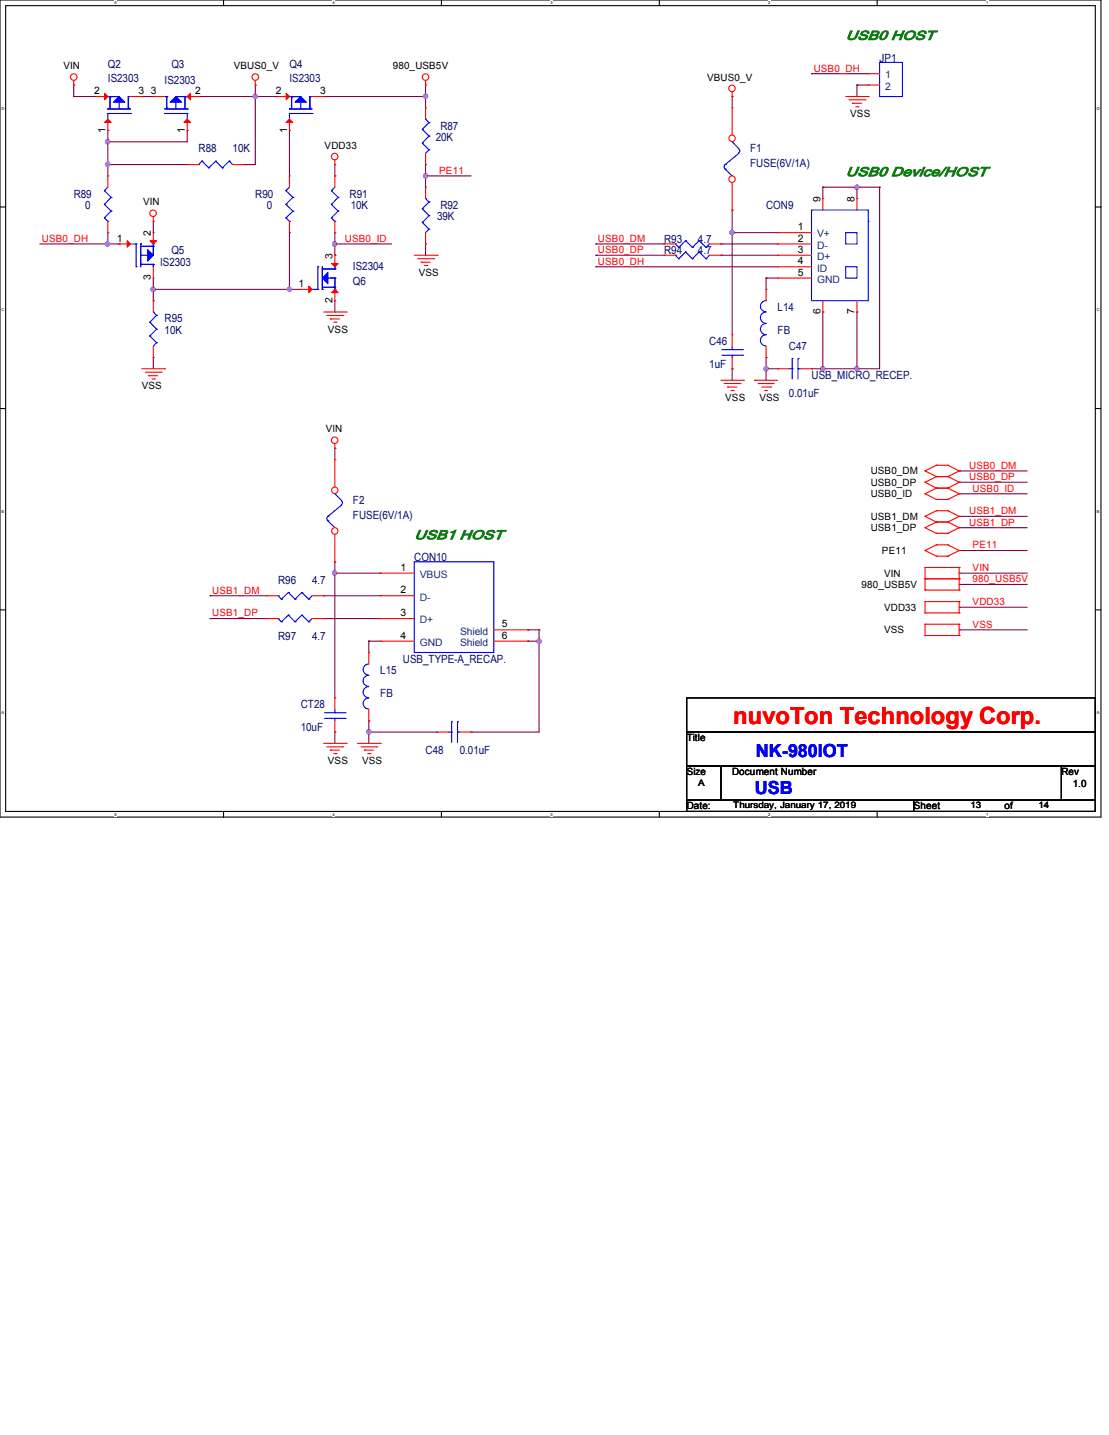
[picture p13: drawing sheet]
<svg xmlns="http://www.w3.org/2000/svg" width="216mm" height="279mm" viewBox="0 0 216 279" stroke-linecap="round" stroke-linejoin="round" font-family="sans-serif">
<defs><g id="words">
<text font-size="4.6" fill="#f00" x="142.7" y="141.1">nuvoTon Technology Corp.</text>
<g font-size="3.5" fill="#00f">
<text x="147.2" y="147.3">NK-980IOT</text>
<text x="146.9" y="154.6">USB</text>
</g>
<g font-size="2.6" fill="#008000">
<text x="164.6" y="7.7">USB0 HOST</text>
<text x="164.6" y="34.3">USB0 Device/HOST</text>
<text x="80.6" y="105">USB1 HOST</text>
</g>
<g font-size="2.2" fill="#000080">
<text x="171.2" y="12">JP1</text>
<text x="21" y="13.3">Q2</text>
<text x="21" y="16">IS2303</text>
<text x="32" y="16.4">IS2303</text>
<text x="33.4" y="13.3">Q3</text>
<text x="56.3" y="13.3">Q4</text>
<text x="56.3" y="16">IS2303</text>
<text x="38.7" y="29.6">R88</text>
<text x="45.3" y="29.6">10K</text>
<text x="84.8" y="27.4">20K</text>
<text x="85.7" y="25.2">R87</text>
<text x="146.1" y="29.6">F1</text>
<text x="146.1" y="32.5">FUSE(6V/1A)</text>
<text x="14.4" y="38.5">R89</text>
<text x="16.6" y="40.7">0</text>
<text x="49.7" y="38.5">R90</text>
<text x="51.9" y="40.7">0</text>
<text x="68.1" y="38.5">R91</text>
<text x="68.3" y="40.7">10K</text>
<text x="85.7" y="40.7">R92</text>
<text x="149.1" y="40.7">CON9</text>
<text x="85.1" y="42.9">39K</text>
<text x="129.3" y="47.3">R93</text>
<text x="135.9" y="47.3">4.7</text>
<text x="31.2" y="51.7">IS2303</text>
<text x="33.4" y="49.5">Q5</text>
<text x="68.7" y="52.6">IS2304</text>
<text x="129.3" y="49.5">R94</text>
<text x="135.9" y="49.5">4.7</text>
<text x="68.7" y="55.5">Q6</text>
<text x="32" y="62.8">R95</text>
<text x="32" y="65">10K</text>
<text x="151.4" y="60.6">L14</text>
<text x="151.4" y="65">FB</text>
<text x="138.1" y="67.2">C46</text>
<text x="138.1" y="71.6">1uF</text>
<text x="153.6" y="68.1">C47</text>
<text x="153.6" y="77.4">0.01uF</text>
<text x="158" y="73.8">USB_MICRO_RECEP.</text>
<text x="68.7" y="98.2">F2</text>
<text x="68.7" y="101">FUSE(6V/1A)</text>
<text x="54.1" y="113.6">R96</text>
<text x="60.7" y="113.6">4.7</text>
<text x="80.6" y="109.2">CON10</text>
<text x="54.1" y="124.7">R97</text>
<text x="60.7" y="124.7">4.7</text>
<text x="74" y="131.3">L15</text>
<text x="78.4" y="129.1">USB_TYPE-A_RECAP.</text>
<text x="58.5" y="137.9">CT28</text>
<text x="74" y="135.7">FB</text>
<text x="58.5" y="142.4">10uF</text>
<text x="82.8" y="146.8">C48</text>
<text x="89.5" y="146.8">0.01uF</text>
</g>
<g font-size="2" fill="#004080">
<text x="172.3" y="15.3">1</text>
<text x="172.3" y="17.5">2</text>
<text x="159.1" y="46.2">V+</text>
<text x="159.1" y="48.4">D-</text>
<text x="159.1" y="50.6">D+</text>
<text x="159.1" y="52.9">ID</text>
<text x="159.1" y="55.1">GND</text>
<text x="81.7" y="112.5">VBUS</text>
<text x="81.7" y="116.9">D-</text>
<text x="81.7" y="121.4">D+</text>
<text x="81.7" y="125.8">GND</text>
<text x="89.6" y="123.6">Shield</text>
<text x="89.6" y="125.8">Shield</text>
</g>
<g font-size="2">
<text x="18.3" y="18.3">2</text>
<text x="27" y="18.3">3</text>
<text x="29.4" y="18.3">3</text>
<text x="38" y="18.3">2</text>
<text x="53.7" y="18.3">2</text>
<text x="62.3" y="18.3">3</text>
<text x="20.5" y="25.9" transform="rotate(-90 20.5 25.9)">1</text>
<text x="36" y="25.9" transform="rotate(-90 36 25.9)">1</text>
<text x="55.9" y="25.9" transform="rotate(-90 55.9 25.9)">1</text>
<text x="159.7" y="39.3" transform="rotate(-90 159.7 39.3)">9</text>
<text x="166.4" y="39.3" transform="rotate(-90 166.4 39.3)">8</text>
<text x="22.7" y="47">1</text>
<text x="29.4" y="45.9" transform="rotate(-90 29.4 45.9)">2</text>
<text x="155.3" y="44.8">1</text>
<text x="155.3" y="47">2</text>
<text x="64.7" y="50.4" transform="rotate(-90 64.7 50.4)">3</text>
<text x="155.3" y="49.2">3</text>
<text x="155.3" y="51.5">4</text>
<text x="155.3" y="53.7">5</text>
<text x="29.4" y="54.6" transform="rotate(-90 29.4 54.6)">3</text>
<text x="58.1" y="55.9">1</text>
<text x="64.7" y="59" transform="rotate(-90 64.7 59)">2</text>
<text x="159.7" y="61.2" transform="rotate(-90 159.7 61.2)">6</text>
<text x="166.4" y="61.2" transform="rotate(-90 166.4 61.2)">7</text>
<text x="78" y="111.1">1</text>
<text x="78" y="115.5">2</text>
<text x="78" y="120">3</text>
<text x="78" y="124.4">4</text>
<text x="97.7" y="122.2">5</text>
<text x="97.7" y="124.4">6</text>
</g>
<g font-size="1.9">
<text x="12.4" y="13.5">VIN</text>
<text x="45.5" y="13.5">VBUS0_V</text>
<text x="76.5" y="13.5">980_USB5V</text>
<text x="137.7" y="15.7">VBUS0_V</text>
<text x="165.5" y="22.8">VSS</text>
<text x="63.2" y="29">VDD33</text>
<text x="27.9" y="40">VIN</text>
<text x="81.5" y="53.7">VSS</text>
<text x="63.8" y="64.8">VSS</text>
<text x="27.6" y="75.8">VSS</text>
<text x="141.2" y="78">VSS</text>
<text x="147.8" y="78">VSS</text>
<text x="63.4" y="84.2">VIN</text>
<text x="169.5" y="94.6">USB0_DP</text>
<text x="169.5" y="92.4">USB0_DM</text>
<text x="169.5" y="101.2">USB1_DM</text>
<text x="169.5" y="96.8">USB0_ID</text>
<text x="169.5" y="103.4">USB1_DP</text>
<text x="171.7" y="107.9">PE11</text>
<text x="172.1" y="112.3">VIN</text>
<text x="167.7" y="114.5">980_USB5V</text>
<text x="172.1" y="118.9">VDD33</text>
<text x="172.1" y="123.3">VSS</text>
<text x="63.8" y="148.7">VSS</text>
<text x="70.5" y="148.7">VSS</text>
<text x="133.7" y="144.3">Title</text>
<text x="133.7" y="150.9">Size</text>
<text x="142.5" y="150.9">Document Number</text>
<text x="206.6" y="150.9">Rev</text>
<text x="208.8" y="153.2">1.0</text>
<text x="133.7" y="157.6">Date:</text>
<text x="177.9" y="157.6">Sheet</text>
<text x="195.6" y="157.6">of</text>
</g>
<g font-size="1.9" fill="#f00">
<text x="158.4" y="13.9">USB0_DH</text>
<text x="85.5" y="33.8">PE11</text>
<text x="8.2" y="47.1">USB0_DH</text>
<text x="67.1" y="47.1">USB0_ID</text>
<text x="116.4" y="47.1">USB0_DM</text>
<text x="116.4" y="51.5">USB0_DH</text>
<text x="116.4" y="49.3">USB0_DP</text>
<text x="188.7" y="93.5">USB0_DP</text>
<text x="188.7" y="91.3">USB0_DM</text>
<text x="189.4" y="95.7">USB0_ID</text>
<text x="188.7" y="100.1">USB1_DM</text>
<text x="188.7" y="102.3">USB1_DP</text>
<text x="189.4" y="106.8">PE11</text>
<text x="189.4" y="113.4">980_USB5V</text>
<text x="189.4" y="111.2">VIN</text>
<text x="41.3" y="115.6">USB1_DM</text>
<text x="189.4" y="117.8">VDD33</text>
<text x="41.3" y="120">USB1_DP</text>
<text x="189.4" y="122.2">VSS</text>
</g>
<g font-size="1.7">
<text x="135.9" y="153">A</text>
<text x="142.7" y="157.4">Thursday, January 17, 2019</text>
<text x="188.9" y="157.4">13</text>
<text x="202.2" y="157.4">14</text>
</g>
<g font-size=".8">
<text x="22.3" y=".8">5</text>
<text x="64.7" y=".8">4</text>
<text x="107.1" y=".8">3</text>
<text x="149.6" y=".8">2</text>
<text x="192" y=".8">1</text>
<text x=".3" y="21.4">D</text>
<text x="213.5" y="21.4">D</text>
<text x=".3" y="60.6">C</text>
<text x="213.5" y="60.6">C</text>
<text x=".3" y="99.9">B</text>
<text x="213.5" y="99.9">B</text>
<text x=".3" y="139.1">A</text>
<text x="213.5" y="139.1">A</text>
<text x="22.3" y="158.8">5</text>
<text x="64.7" y="158.8">4</text>
<text x="107.1" y="158.8">3</text>
<text x="149.6" y="158.8">2</text>
<text x="192" y="158.8">1</text>
</g>
</g></defs>
<path d="M0 0h214.3v159.1h-214.3zM1.1 1.1h212.1v156.9h-212.1z" fill="none" stroke="#000" stroke-width=".21"/>
<g fill="#fff">
<path d="M22.3 .1h.4v.9h-.4z"/>
<path d="M22.3 158.1h.4v.9h-.4z"/>
</g>
<path d="M43.5 0v1.1M43.5 158v1.1" fill="none" stroke="#000" stroke-width=".21"/>
<g fill="#fff">
<path d="M64.7 .1h.5v.9h-.5z"/>
<path d="M64.7 158.1h.5v.9h-.5z"/>
</g>
<path d="M85.9 0v1.1M85.9 158v1.1" fill="none" stroke="#000" stroke-width=".21"/>
<g fill="#fff">
<path d="M107.1 .1h.5v.9h-.5z"/>
<path d="M107.1 158.1h.5v.9h-.5z"/>
</g>
<path d="M128.4 0v1.1M128.4 158v1.1" fill="none" stroke="#000" stroke-width=".21"/>
<g fill="#fff">
<path d="M149.6 .1h.4v.9h-.4z"/>
<path d="M149.6 158.1h.4v.9h-.4z"/>
</g>
<path d="M170.8 0v1.1M170.8 158v1.1" fill="none" stroke="#000" stroke-width=".21"/>
<g fill="#fff">
<path d="M192 .1h.4v.9h-.4z"/>
<path d="M192 158.1h.4v.9h-.4z"/>
<path d="M.3 20.7h.5v.9h-.5z"/>
<path d="M213.5 20.7h.6v.9h-.6z"/>
<path d="M.3 59.9h.5v.9h-.5z"/>
<path d="M213.5 59.9h.6v.9h-.6z"/>
</g>
<path d="M0 40.3h1.1M213.2 40.3h1.1" fill="none" stroke="#000" stroke-width=".21"/>
<g fill="#fff">
<path d="M.3 99.1h.5v.9h-.5z"/>
<path d="M213.5 99.1h.5v.9h-.5z"/>
</g>
<path d="M0 79.5h1.1M213.2 79.5h1.1" fill="none" stroke="#000" stroke-width=".21"/>
<g fill="#fff">
<path d="M.3 138.3h.5v.9h-.5z"/>
<path d="M213.5 138.3h.5v.9h-.5z"/>
</g>
<path d="M0 118.7h1.1M213.2 118.7h1.1M133.7 135.9h79.5v6.6h-79.5zM133.7 142.5h79.5v6.6h-79.5zM133.7 149.1h6.6v6.7h-6.6zM133.7 155.8h44.2v2.2h-44.2zM140.3 149.1h66.3v6.7h-66.3zM177.9 155.8h35.3v2.2h-35.3zM206.6 149.1h6.6v6.7h-6.6z" fill="none" stroke="#000" stroke-width=".21"/>
<g fill="none" stroke="#800040" stroke-width=".21">
<path d="M14.4 16.6h.1M14.4 18.8h.1M14.4 18.8h4.4M14.4 16.6v2.2M27.6 18.8h.1M27.6 18.8h2.2M38.7 18.8h.1M38.7 18.8h15.4M49.7 18.8h.1M49.7 16.6h.1M49.7 16.6v15.4h-2.2M63 18.8h.1"/>
<path d="M63 18.8h19.8M82.8 18.8h.1M82.8 16.6h.1M82.8 16.6v4.4M142.5 18.8h.1M142.5 18.8v2.2M158 14.4h.1M158 14.4h11M166.8 16.6h.1M166.8 16.6v2.2M166.8 16.6h2.2M21 27.6h.1"/>
<path d="M21 32h.1M21 25.4h.1M21 25.4v8.8M21 32h15.4M36.4 25.4h.1M36.4 25.4v2.2h-15.4M47.5 32h.1M56.3 25.4h.1M56.3 25.4v8.8M65.2 34.2h.1M65.2 32v2.2M82.8 34.2h.1"/>
<path d="M82.8 32h.1M82.8 32v4.4M82.8 34.2h8.9M160.2 36.4h.1M160.2 36.4h11M160.2 36.4v2.3M166.8 36.4h.1M166.8 36.4v2.3M171.2 36.4h.1M171.2 36.4v35.4h-13.2M7.7 47.5h15.5M21 47.5h.1"/>
<path d="M21 45.3v2.2M23.2 47.5h.1M29.8 56.3h.1M29.8 58.5h.1M29.8 43.1h.1M29.8 56.3h28.7M29.8 43.1v2.2M29.8 54.1v4.4M56.3 45.3h.1M56.3 56.3h.1M56.3 45.3v11M65.2 49.7h.1"/>
<path d="M65.2 47.5h.1M65.2 45.3v4.4M65.2 58.5v2.2M65.2 47.5h11M82.8 47.5h.1M82.8 47.5v2.2M116 51.9h.1M116 49.7h.1M116 47.5h.1M116 47.5h13.3M116 49.7h13.3M116 51.9h35.4"/>
<path d="M140.3 47.5h.1M140.3 49.7h.1M140.3 47.5h11.1M140.3 49.7h11.1M142.5 40.9h.1M142.5 45.3h.1M142.5 40.9v24.3M142.5 45.3h8.9M149.1 54.1h.1M149.1 54.1v2.2M149.1 54.1h2.3M29.8 69.6h.1"/>
<path d="M29.8 69.6v2.2M65.2 60.7h.1M142.5 71.8h.1M142.5 71.8v2.2M149.1 69.6h.1M149.1 71.8h.1M149.1 69.6v4.4M149.1 71.8h2.3M158 71.8h.1M160.2 71.8h.1M160.2 60.7h.1M160.2 60.7v11.1"/>
<path d="M166.8 60.7h.1M166.8 71.8h.1M166.8 60.7v11.1M65.2 87.3h.1M65.2 87.3v2.2M186.7 93.9h.1M186.7 91.7h.1M186.7 96.1h.1M186.7 93.9h13.3M186.7 91.7h13.3M186.7 96.1h13.3M40.9 116h.1"/>
<path d="M40.9 116h11M63 116h.1M63 116h11M65.2 109.4h.1M65.2 111.6h.1M65.2 109.4v26.5M65.2 111.6h8.8M186.7 113.8h.1M186.7 107.2h.1M186.7 118.2h.1M186.7 102.7h.1M186.7 100.5h.1"/>
<path d="M186.7 111.6h.1M186.7 113.8h13.3M186.7 107.2h13.3M186.7 118.2h13.3M186.7 111.6h13.3M186.7 102.7h13.3M186.7 100.5h13.3M40.9 120.4h.1M40.9 120.4h11M63 120.4h.1M63 120.4h11M71.8 124.8h.1"/>
<path d="M71.8 124.8v2.2M71.8 124.8h2.2M102.7 122.6h.1M102.7 124.8h.1M102.7 122.6h2.2M102.7 124.8h2.2M104.9 124.8h.1M104.9 122.6h.1M104.9 122.6v19.9h-13.2M186.7 122.6h.1M186.7 122.6h13.3M65.2 142.5h.1"/>
<path d="M65.2 142.5v2.2M71.8 142.5h.1M71.8 140.3h.1M71.8 140.3v4.4M71.8 142.5h13.3M91.7 142.5h.1"/>
</g>
<g fill="#f0f" stroke="#f0f" stroke-width=".21">
<circle cx="149.1" cy="71.8" r=".42"/>
<circle cx="71.8" cy="142.5" r=".42"/>
<circle cx="21" cy="27.6" r=".42"/>
<circle cx="21" cy="32" r=".42"/>
<circle cx="49.7" cy="18.8" r=".42"/>
<circle cx="56.3" cy="56.3" r=".41"/>
<circle cx="29.8" cy="56.3" r=".42"/>
<circle cx="166.8" cy="71.8" r=".41"/>
<circle cx="160.2" cy="71.8" r=".42"/>
<circle cx="166.8" cy="36.4" r=".41"/>
<circle cx="142.5" cy="45.3" r=".42"/>
<circle cx="65.2" cy="111.6" r=".42"/>
<circle cx="104.9" cy="124.8" r=".42"/>
<circle cx="82.8" cy="34.2" r=".42"/>
<circle cx="82.8" cy="18.8" r=".42"/>
<circle cx="21" cy="47.5" r=".42"/>
<circle cx="65.2" cy="47.5" r=".42"/>
</g>
<g fill="none" stroke="#f00" stroke-width=".21">
<path d="M14.4 16.6h.1M14.4 15.7v.9M18.8 18.8h.1M18.8 18.8h2.2M25.4 18.8h2.2M27.6 18.8h.1M49.7 16.6h.1M49.7 15.7v.9M82.8 16.6h.1M82.8 15.7v.9M142.5 18.8h.1M142.5 17.9v.9"/>
<path d="M164.6 18.8h4.4M165.3 19.4h3.1M168.4 19.4h.1M169 18.8h.1M21 25.4h.1M21 23.2v2.2M36.4 32h.1M36.4 32h2.3M45.3 32h2.2M47.5 32h.1M56.3 34.2h.1M56.3 34.2v2.2"/>
<path d="M65.2 32h.1M65.2 34.2h.1M65.2 31.2v.8M65.2 34.2v2.2M160.2 38.7h.1M160.2 38.7v2.2M165.9 20.1h.1M165.9 20.1h1.8M166.6 20.8h.4M166.8 38.7h.1M166.8 38.7v2.2M167 20.8h.1"/>
<path d="M23.2 47.5h.1M23.2 47.5h2.2M29.8 43.1h.1M29.8 54.1h.1M29.8 45.3h.1M29.8 42.2v.9M29.8 45.3v2.2M29.8 51.9v2.2M56.3 45.3h.1M56.3 43.1v2.2M58.5 56.3h.1M58.5 56.3h2.2"/>
<path d="M65.2 49.7h.1M65.2 58.5h.1M65.2 45.3h.1M65.2 43.1v2.2M65.2 49.7v2.2M65.2 56.3v2.2M80.6 49.7h4.5M81.3 50.4h3.1M82 51.1h.1M82 51.1h1.7M82.6 51.7h.5M83.1 51.7h.1"/>
<path d="M84.4 50.4h.1M85.1 49.7h.1M151.4 45.3h.1M151.4 47.5h.1M151.4 49.7h.1M151.4 51.9h.1M151.4 54.1h.1M151.4 49.7h6.6M151.4 45.3h6.6M151.4 47.5h6.6M151.4 51.9h6.6M151.4 54.1h6.6"/>
<path d="M160.2 58.5v2.2M166.8 58.5v2.2M27.6 71.8h4.4M28.3 72.5h3.1M29 73.2h.1M29 73.2h1.7M29.6 73.8h.5M30.1 73.8h.1M31.4 72.5h.1M32 71.8h.1M63 60.7h4.4M63.6 61.4h3.1"/>
<path d="M64.3 62.1h.1M64.3 62.1h1.8M65 62.7h.4M65.4 62.7h.1M66.7 61.4h.1M67.4 60.7h.1M140.3 74h4.4M141 74.7h3.1M141.6 75.4h.1M141.6 75.4h1.8M142.3 76h.4M142.7 76h.1"/>
<path d="M144.1 74.7h.1M144.7 74h.1M146.9 74h.1M146.9 74h4.5M147.6 74.7h.1M147.6 74.7h3.1M148.3 75.4h1.7M148.9 76h.1M148.9 76h.5M150 75.4h.1M160.2 60.7h.1M166.8 60.7h.1"/>
<path d="M65.2 87.3h.1M65.2 86.4v.9M180.1 93.9h.1M180.1 91.7h.1M180.1 96.1h.1M180.1 93.9l2.2 1.1M180.1 91.7l2.2 1.1M180.1 96.1l2.2 1.1M182.3 92.8h.1M182.3 95h.1M182.3 90.6h.1M182.3 99.4h.1"/>
<path d="M182.3 97.2h.1M182.3 92.8l-2.2 1.1M182.3 92.8h2.2M182.3 95h2.2M182.3 90.6l-2.2 1.1M182.3 90.6h2.2M182.3 99.4l-2.2 1.1M182.3 99.4h2.2M182.3 95l-2.2 1.1M182.3 97.2h2.2M184.5 92.8h.1M184.5 95h.1"/>
<path d="M184.5 90.6h.1M184.5 99.4h.1M184.5 97.2h.1M184.5 92.8l2.2 1.1M184.5 90.6l2.2 1.1M184.5 99.4l2.2 1.1M184.5 95l2.2 1.1M186.7 93.9h.1M186.7 91.7h.1M186.7 96.1h.1M186.7 93.9l-2.2 1.1M186.7 91.7l-2.2 1.1"/>
<path d="M186.7 96.1l-2.2 1.1M180.1 114.9h.1M180.1 112.7h.1M180.1 107.2h.1M180.1 119.3h.1M180.1 117.1h.1M180.1 102.7h.1M180.1 100.5h.1M180.1 110.5h.1M180.1 112.7h6.6M180.1 114.9h6.6M180.1 110.5v4.4"/>
<path d="M180.1 117.1v2.2M180.1 107.2l2.2 1.1M180.1 117.1h6.6M180.1 119.3h6.6M180.1 102.7l2.2 1.1M180.1 100.5l2.2 1.1M180.1 110.5h6.6M182.3 106.1h.1M182.3 108.3h.1M182.3 101.6h.1M182.3 103.8h.1M182.3 106.1l-2.2 1.1"/>
<path d="M182.3 106.1h2.2M182.3 108.3h2.2M182.3 101.6l-2.2 1.1M182.3 101.6h2.2M182.3 103.8h2.2M184.5 106.1h.1M184.5 108.3h.1M184.5 101.6h.1M184.5 103.8h.1M184.5 106.1l2.2 1.1M184.5 101.6l2.2 1.1M186.7 112.7h.1"/>
<path d="M186.7 114.9h.1M186.7 107.2h.1M186.7 117.1h.1M186.7 119.3h.1M186.7 102.7h.1M186.7 100.5h.1M186.7 110.5h.1M186.7 110.5v4.4M186.7 117.1v2.2M186.7 107.2l-2.2 1.1M186.7 102.7l-2.2 1.1M186.7 100.5l-2.2 1.1"/>
<path d="M65.2 135.9h.1M65.2 135.9v2.2M71.8 127h.1M71.8 127v2.3M71.8 138.1v2.2M180.1 123.7h.1M180.1 121.5h.1M180.1 121.5v2.2M180.1 121.5h6.6M180.1 123.7h6.6M186.7 121.5h.1M186.7 123.7h.1"/>
<path d="M186.7 121.5v2.2M63 144.7h4.4M63.6 145.4h3.1M64.3 146h.1M64.3 146h1.8M65 146.7h.4M65.2 142.5h.1M65.2 140.3v2.2M65.4 146.7h.1M66.7 145.4h.1M67.4 144.7h.1M69.6 144.7h4.4"/>
<path d="M70.3 145.4h3.1M71 146h.1M71 146h1.7M71.6 146.7h.5M71.8 140.3h.1M72.1 146.7h.1M73.4 145.4h.1M74 144.7h.1"/>
<circle cx="14.4" cy="15" r=".64"/>
<circle cx="49.7" cy="15" r=".64"/>
<circle cx="82.8" cy="15" r=".64"/>
<circle cx="142.5" cy="17.2" r=".64"/>
<circle cx="65.2" cy="30.5" r=".64"/>
<circle cx="29.8" cy="41.5" r=".64"/>
<circle cx="65.2" cy="85.7" r=".64"/>
</g>
<g fill="none" stroke="#00f" stroke-width=".21">
<path d="M21 18.8h.1M21 18.8h2.2M21.4 19h.1M21.4 18.8h.1M21.4 18.8v2.4M23.2 19.9v1.3M25 18.8h.1M25 18.8h.4M25 18.8v2.4M21 21.2h.1M21 22.1h.1M21 21.2h4.4"/>
<path d="M21 22.1v1.1M21 22.1h4.4M23.2 21.2h.1M25 21h.1M25 21.2h.1M25.4 22.1h.1M38.7 32h.1M39.3 31.4h.1M39.3 31.4l1.3 1.3M39.3 31.4l-.6 .6M40.6 32.7h.1M42 31.4h.1"/>
<path d="M42 31.4l1.3 1.3M42 31.4l-1.4 1.3M43.3 32.7h.1M44.6 31.4h.1M44.6 31.4l.7 .6M44.6 31.4l-1.3 1.3M55.7 37.1h.1M55.7 39.8h.1M55.7 37.1l1.3 1.3M55.7 39.8l1.3 1.3M56.3 36.4l-.6 .7M57 38.4h.1"/>
<path d="M57 38.4l-1.3 1.4M64.5 37.1h.1M64.5 39.8h.1M64.5 37.1l1.3 1.3M64.5 39.8l1.3 1.3M65.2 36.4l-.7 .7M65.8 38.4h.1M65.8 38.4l-1.3 1.4M141.2 32l-.2 .5 .2 .4M141.2 32.9h.1M141.2 32h.1M141.2 32.9l1.3 1.3"/>
<path d="M142.5 27.6h.1M142.5 27.6l1.3 1.4M143.8 29l.2 .4-.2 .3M143.8 29.8l-2.6 2.2M25.4 47.5h1.1M26.5 47.5h.1M26.5 51.9h.1M26.5 47.5v4.4M27.4 47.5h.1M27.4 51.5h.1M27.4 49.7h.1M27.4 47.5v4.4"/>
<path d="M27.4 51.5h2.4M27.4 48h2.4M27.4 49.7h1.3M27.6 51.5h.1M29.6 48h.1M29.8 51.5h.1M29.8 47.5h.1M29.8 48h.1M29.8 47.5v2.2M29.8 51.5v.4M55.7 42.4h.1M55.7 42.4l.6 .7"/>
<path d="M56.3 43.1h.1M57 41.1h.1M57 41.1l-1.3 1.3M60.7 56.3h1.2M61.9 56.3h.1M61.9 51.9h.1M61.9 51.9v4.4M62.7 56.3h.1M62.7 52.4h.1M62.7 51.9v4.4M62.7 52.4h2.5M62.7 55.9h2.5"/>
<path d="M63 52.4h.1M63.8 54.1h1.4M64.5 42.4h.1M64.5 42.4l.7 .7M65 55.9h.1M65.2 52.4h.1M65.2 54.1h.1M65.2 56.3h.1M65.2 55.9h.1M65.2 43.1h.1M65.2 51.9v.5M65.2 54.1v2.2"/>
<path d="M65.8 41.1h.1M65.8 41.1l-1.3 1.3M158 40.9h11v17.6h-11zM164.6 45.3h2.2v2.2h-2.2zM164.6 51.9h2.2v2.2h-2.2zM169 43.1h.1M63.2 138.8h4M63.2 139.9h4M65.2 139.9h.1M65.2 138.8h.1M65.2 138.1v.7M65.2 139.9v.4"/>
<path d="M67.2 138.8h.1M67.2 139.9h.1M71.8 135.9a1.08 1.08 0 0 0-1.1 1.1 1.08 1.08 0 0 0 1.1 1M71.8 133.7a1.08 1.08 0 0 0-1.1 1.1 1.08 1.08 0 0 0 1.1 1M71.8 131.5a1.08 1.08 0 0 0-1.1 1.1 1.08 1.08 0 0 0 1.1 1M71.8 129.3a1.08 1.08 0 0 0-1.1 1.1 1.08 1.08 0 0 0 1.1 1"/>
</g>
<g fill="#00f" stroke="#00f" stroke-width=".21">
<path d="M62.7 54.1l1.1-1.1v2.2z"/>
<path d="M22.1 19.9l1.1-1.1 1.1 1.1z"/>
<path d="M28.7 48.6l1.1 1.1-1.1 1.1z"/>
</g>
<g fill="#f00" stroke="#f00" stroke-width=".21">
<path d="M60.1 55.7l.6 .6-.6 .7z"/>
<path d="M64.6 51.3h1.2l-.6 .6z"/>
<path d="M64.6 57l.6-.7 .6 .7z"/>
<path d="M20.4 23.8l.6-.6 .6 .6z"/>
<path d="M20.4 18.2l.6 .6-.6 .6z"/>
<path d="M24.8 46.9l.6 .6-.6 .6z"/>
<path d="M29.2 46.9h1.3l-.7 .6z"/>
</g>
<circle cx="142.5" cy="34.9" r=".62" fill="#fff" stroke="#f00" stroke-width=".21"/>
<path d="M142.5 35.6v5.3M142.5 40.9h.1" fill="none" stroke="#f00" stroke-width=".21"/>
<circle cx="142.5" cy="26.9" r=".62" fill="#fff" stroke="#f00" stroke-width=".21"/>
<g fill="none" stroke="#f00" stroke-width=".21">
<path d="M169 14.4h.1M169 16.6h.1M169 14.4h2.2M169 16.6h2.2M21 34.2h.1M21 34.2v2.2M142.5 21h.1M142.5 21v5.3M21 45.3h.1M21 43.1v2.2M129.3 47.5h.1M129.3 47.5h2.2"/>
<path d="M138.1 47.5h2.2M140.3 47.5h.1M74 111.6h.1M74 116h.1M74 111.6h6.6M74 116h6.6M74 120.4h.1M74 124.8h.1M74 120.4h6.6M74 124.8h6.6M96.1 124.8h6.6M96.1 122.6h6.6"/>
<path d="M102.7 122.6h.1M102.7 124.8h.1"/>
</g>
<g fill="none" stroke="#00f" stroke-width=".21">
<path d="M171.2 12.1h4.5v6.7h-4.5zM20.3 37.1h.1M20.3 39.8h.1M20.3 37.1l1.3 1.3M20.3 39.8l1.3 1.3M21 36.4l-.7 .7M21.6 38.4h.1M21.6 38.4l-1.3 1.4M20.3 42.4h.1M20.3 42.4l.7 .7M21 43.1h.1M21.6 41.1h.1"/>
<path d="M21.6 41.1l-1.3 1.3M131.5 47.5h.1M131.5 47.5l.6 .7M132.1 48.2h.1M133.5 46.9h.1M133.5 46.9l1.3 1.3M133.5 46.9l-1.4 1.3M134.8 48.2h.1M136.1 46.9h.1M136.1 46.9l1.4 1.3M136.1 46.9l-1.3 1.3M137.5 48.2h.1"/>
<path d="M138.1 47.5l-.6 .7M65.2 96.1h.1M65.2 96.1l1.3 1.4M66.5 97.5l.2 .4-.2 .3M66.5 98.3l-2.7 2.2M63.8 100.5l-.2 .5 .2 .4M63.8 101.4h.1M63.8 100.5h.1M63.8 101.4l1.4 1.3M80.6 109.4h15.5v17.6h-15.5z"/>
</g>
<circle cx="65.2" cy="103.4" r=".62" fill="#fff" stroke="#f00" stroke-width=".21"/>
<path d="M65.2 109.4h.1M65.2 104.1v5.3" fill="none" stroke="#f00" stroke-width=".21"/>
<circle cx="65.2" cy="95.5" r=".62" fill="#fff" stroke="#f00" stroke-width=".21"/>
<g fill="none" stroke="#f00" stroke-width=".21">
<path d="M29.8 18.8h.1M29.8 18.8h2.2M36.4 18.8h2.3M38.7 18.8h.1M54.1 18.8h.1M54.1 18.8h2.2M60.7 18.8h2.3M63 18.8h.1M36.4 25.4h.1M36.4 23.2v2.2M56.3 25.4h.1M56.3 23.2v2.2"/>
<path d="M82.8 32h.1M82.8 21h.1M82.8 36.4h.1M82.8 21v2.2M82.8 29.8v2.2M82.8 36.4v2.3M29.8 58.5h.1M29.8 58.5v2.2M82.8 47.5h.1M82.8 45.3v2.2M129.3 49.7h.1M129.3 49.7h2.2"/>
<path d="M138.1 49.7h2.2M140.3 49.7h.1M149.1 56.3h.1M149.1 56.3v2.2M29.8 69.6h.1M29.8 67.4v2.2M142.5 71.8h.1M142.5 65.2h.1M142.5 65.2v2.2M142.5 69.6v2.2M149.1 69.6h.1M149.1 67.4v2.2"/>
<path d="M151.4 71.8h.1M151.4 71.8h2.2M155.8 71.8h2.2M158 71.8h.1M65.2 89.5h.1M65.2 89.5v5.3M51.9 116h.1M51.9 116h2.2M60.7 116h2.3M63 116h.1M51.9 120.4h.1M51.9 120.4h2.2"/>
<path d="M60.7 120.4h2.3M63 120.4h.1M85.1 142.5h.1M85.1 142.5h2.2M89.5 142.5h2.2M91.7 142.5h.1"/>
</g>
<g fill="none" stroke="#00f" stroke-width=".21">
<path d="M32 18.8h.5M32.5 18.8h.1M32.5 18.8v2.4M34.2 18.8h2.2M34.2 19.9v1.3M36 19h.1M36 18.8h.1M36 18.8v2.4M36.4 18.8h.1M56.3 18.8h.1M56.3 18.8h2.2M56.8 19h.1"/>
<path d="M56.8 18.8h.1M56.8 18.8v2.4M58.5 19.9v1.3M60.3 18.8h.1M60.3 18.8h.4M60.3 18.8v2.4M32 22.1h.1M32 21.2h4.4M32 22.1h4.4M32.5 21h.1M32.5 21.2h.1M34.2 21.2h.1"/>
<path d="M36.4 21.2h.1M36.4 22.1h.1M36.4 22.1v1.1M56.3 21.2h.1M56.3 22.1h.1M56.3 21.2h4.4M56.3 22.1h4.4M56.3 22.1v1.1M58.5 21.2h.1M60.3 21h.1M60.3 21.2h.1M60.7 22.1h.1"/>
<path d="M82.2 27.9h.1M82.2 25.2h.1M82.2 27.9l1.3 1.3M82.2 25.2l1.3 1.3M82.8 23.2h.1M82.8 38.7h.1M82.8 23.2l.7 .7M82.8 38.7l.7 .6M83.5 29.2h.1M83.5 26.5h.1M83.5 23.9h.1M83.5 39.3h.1"/>
<path d="M83.5 29.2l-.7 .6M83.5 26.5l-1.3 1.4M83.5 23.9l-1.3 1.3M83.5 39.3l-1.3 1.3M82.2 43.3h.1M82.2 40.6h.1M82.2 43.3l1.3 1.3M82.2 40.6l1.3 1.4M83.5 44.6h.1M83.5 42h.1M83.5 44.6l-.7 .7M83.5 42l-1.3 1.3"/>
<path d="M131.5 49.7h.1M131.5 49.7l.6 .7M132.1 50.4h.1M133.5 49.1h.1M133.5 49.1l1.3 1.3M133.5 49.1l-1.4 1.3M134.8 50.4h.1M136.1 49.1h.1M136.1 49.1l1.4 1.3M136.1 49.1l-1.3 1.3M137.5 50.4h.1M138.1 49.7l-.6 .7"/>
<path d="M149.1 58.5a1.08 1.08 0 0 0-1.1 1.1 1.08 1.08 0 0 0 1.1 1.1M29.2 65.4h.1M29.2 62.7h.1M29.2 65.4l1.3 1.3M29.2 62.7l1.3 1.4M29.8 60.7h.1M29.8 60.7l.7 .7M30.5 66.7h.1M30.5 64.1h.1M30.5 61.4h.1M30.5 66.7l-.7 .7M30.5 64.1l-1.3 1.3"/>
<path d="M30.5 61.4l-1.3 1.3M140.5 68.1h4M140.5 69.2h4M142.5 69.2h.1M142.5 68.1h.1M142.5 67.4v.7M142.5 69.2v.4M144.5 68.1h.1M144.5 69.2h.1M149.1 63a1.08 1.08 0 0 0-1.1 1.1 1.08 1.08 0 0 0 1.1 1.1 1.1 1.1 0 0 0-1.1 1.1 1.1 1.1 0 0 0 1.1 1.1M149.1 60.7a1.1 1.1 0 0 0-1.1 1.1 1.1 1.1 0 0 0 1.1 1.1M153.6 71.8h.6"/>
<path d="M154.2 69.8h.1M154.2 71.8h.1M154.2 69.8v4M155.4 71.8h.1M155.4 69.8h.1M155.4 71.8h.4M155.4 69.8v4M54.1 116h.1M54.1 116l.7 .7M54.8 116.7h.1M56.1 115.4h.1M56.1 119.8h.1"/>
<path d="M56.1 115.4l1.3 1.3M56.1 115.4l-1.3 1.3M56.1 119.8l1.3 1.3M56.1 119.8l-1.3 1.3M57.4 116.7h.1M58.8 115.4h.1M58.8 119.8h.1M58.8 115.4l1.3 1.3M58.8 115.4l-1.4 1.3M58.8 119.8l1.3 1.3M58.8 119.8l-1.4 1.3M60.1 116.7h.1"/>
<path d="M60.7 116l-.6 .7M54.1 120.4h.1M54.1 120.4l.7 .7M54.8 121.1h.1M57.4 121.1h.1M60.1 121.1h.1M60.7 120.4l-.6 .7M87.3 142.5h.6M87.9 140.5h.1M87.9 142.5h.1M87.9 140.5v4M89.1 142.5h.1"/>
<path d="M89.1 140.5h.1M89.1 142.5h.4M89.1 140.5v4"/>
</g>
<g fill="#00f" stroke="#00f" stroke-width=".21">
<path d="M33.1 19.9l1.1-1.1 1.1 1.1z"/>
<path d="M57.4 19.9l1.1-1.1 1.1 1.1z"/>
</g>
<g fill="#f00" stroke="#f00" stroke-width=".21">
<path d="M36.4 23.2l.7 .6h-1.3z"/>
<path d="M36.4 18.8l.7-.6v1.2z"/>
<path d="M55.7 23.8l.6-.6 .7 .6z"/>
<path d="M55.7 18.2l.6 .6-.6 .6z"/>
</g>
<g fill="#f0f" stroke="#f0f" stroke-width=".21">
<circle cx="149.1" cy="71.8" r=".42"/>
<circle cx="71.8" cy="142.5" r=".42"/>
<circle cx="21" cy="27.6" r=".42"/>
<circle cx="21" cy="32" r=".42"/>
<circle cx="49.7" cy="18.8" r=".42"/>
<circle cx="56.3" cy="56.3" r=".41"/>
<circle cx="29.8" cy="56.3" r=".42"/>
<circle cx="166.8" cy="71.8" r=".41"/>
<circle cx="160.2" cy="71.8" r=".42"/>
<circle cx="166.8" cy="36.4" r=".41"/>
<circle cx="142.5" cy="45.3" r=".42"/>
<circle cx="65.2" cy="111.6" r=".42"/>
<circle cx="104.9" cy="124.8" r=".42"/>
<circle cx="82.8" cy="34.2" r=".42"/>
<circle cx="82.8" cy="18.8" r=".42"/>
<circle cx="21" cy="47.5" r=".42"/>
<circle cx="65.2" cy="47.5" r=".42"/>
</g>
<use href="#words"/>
</svg>
